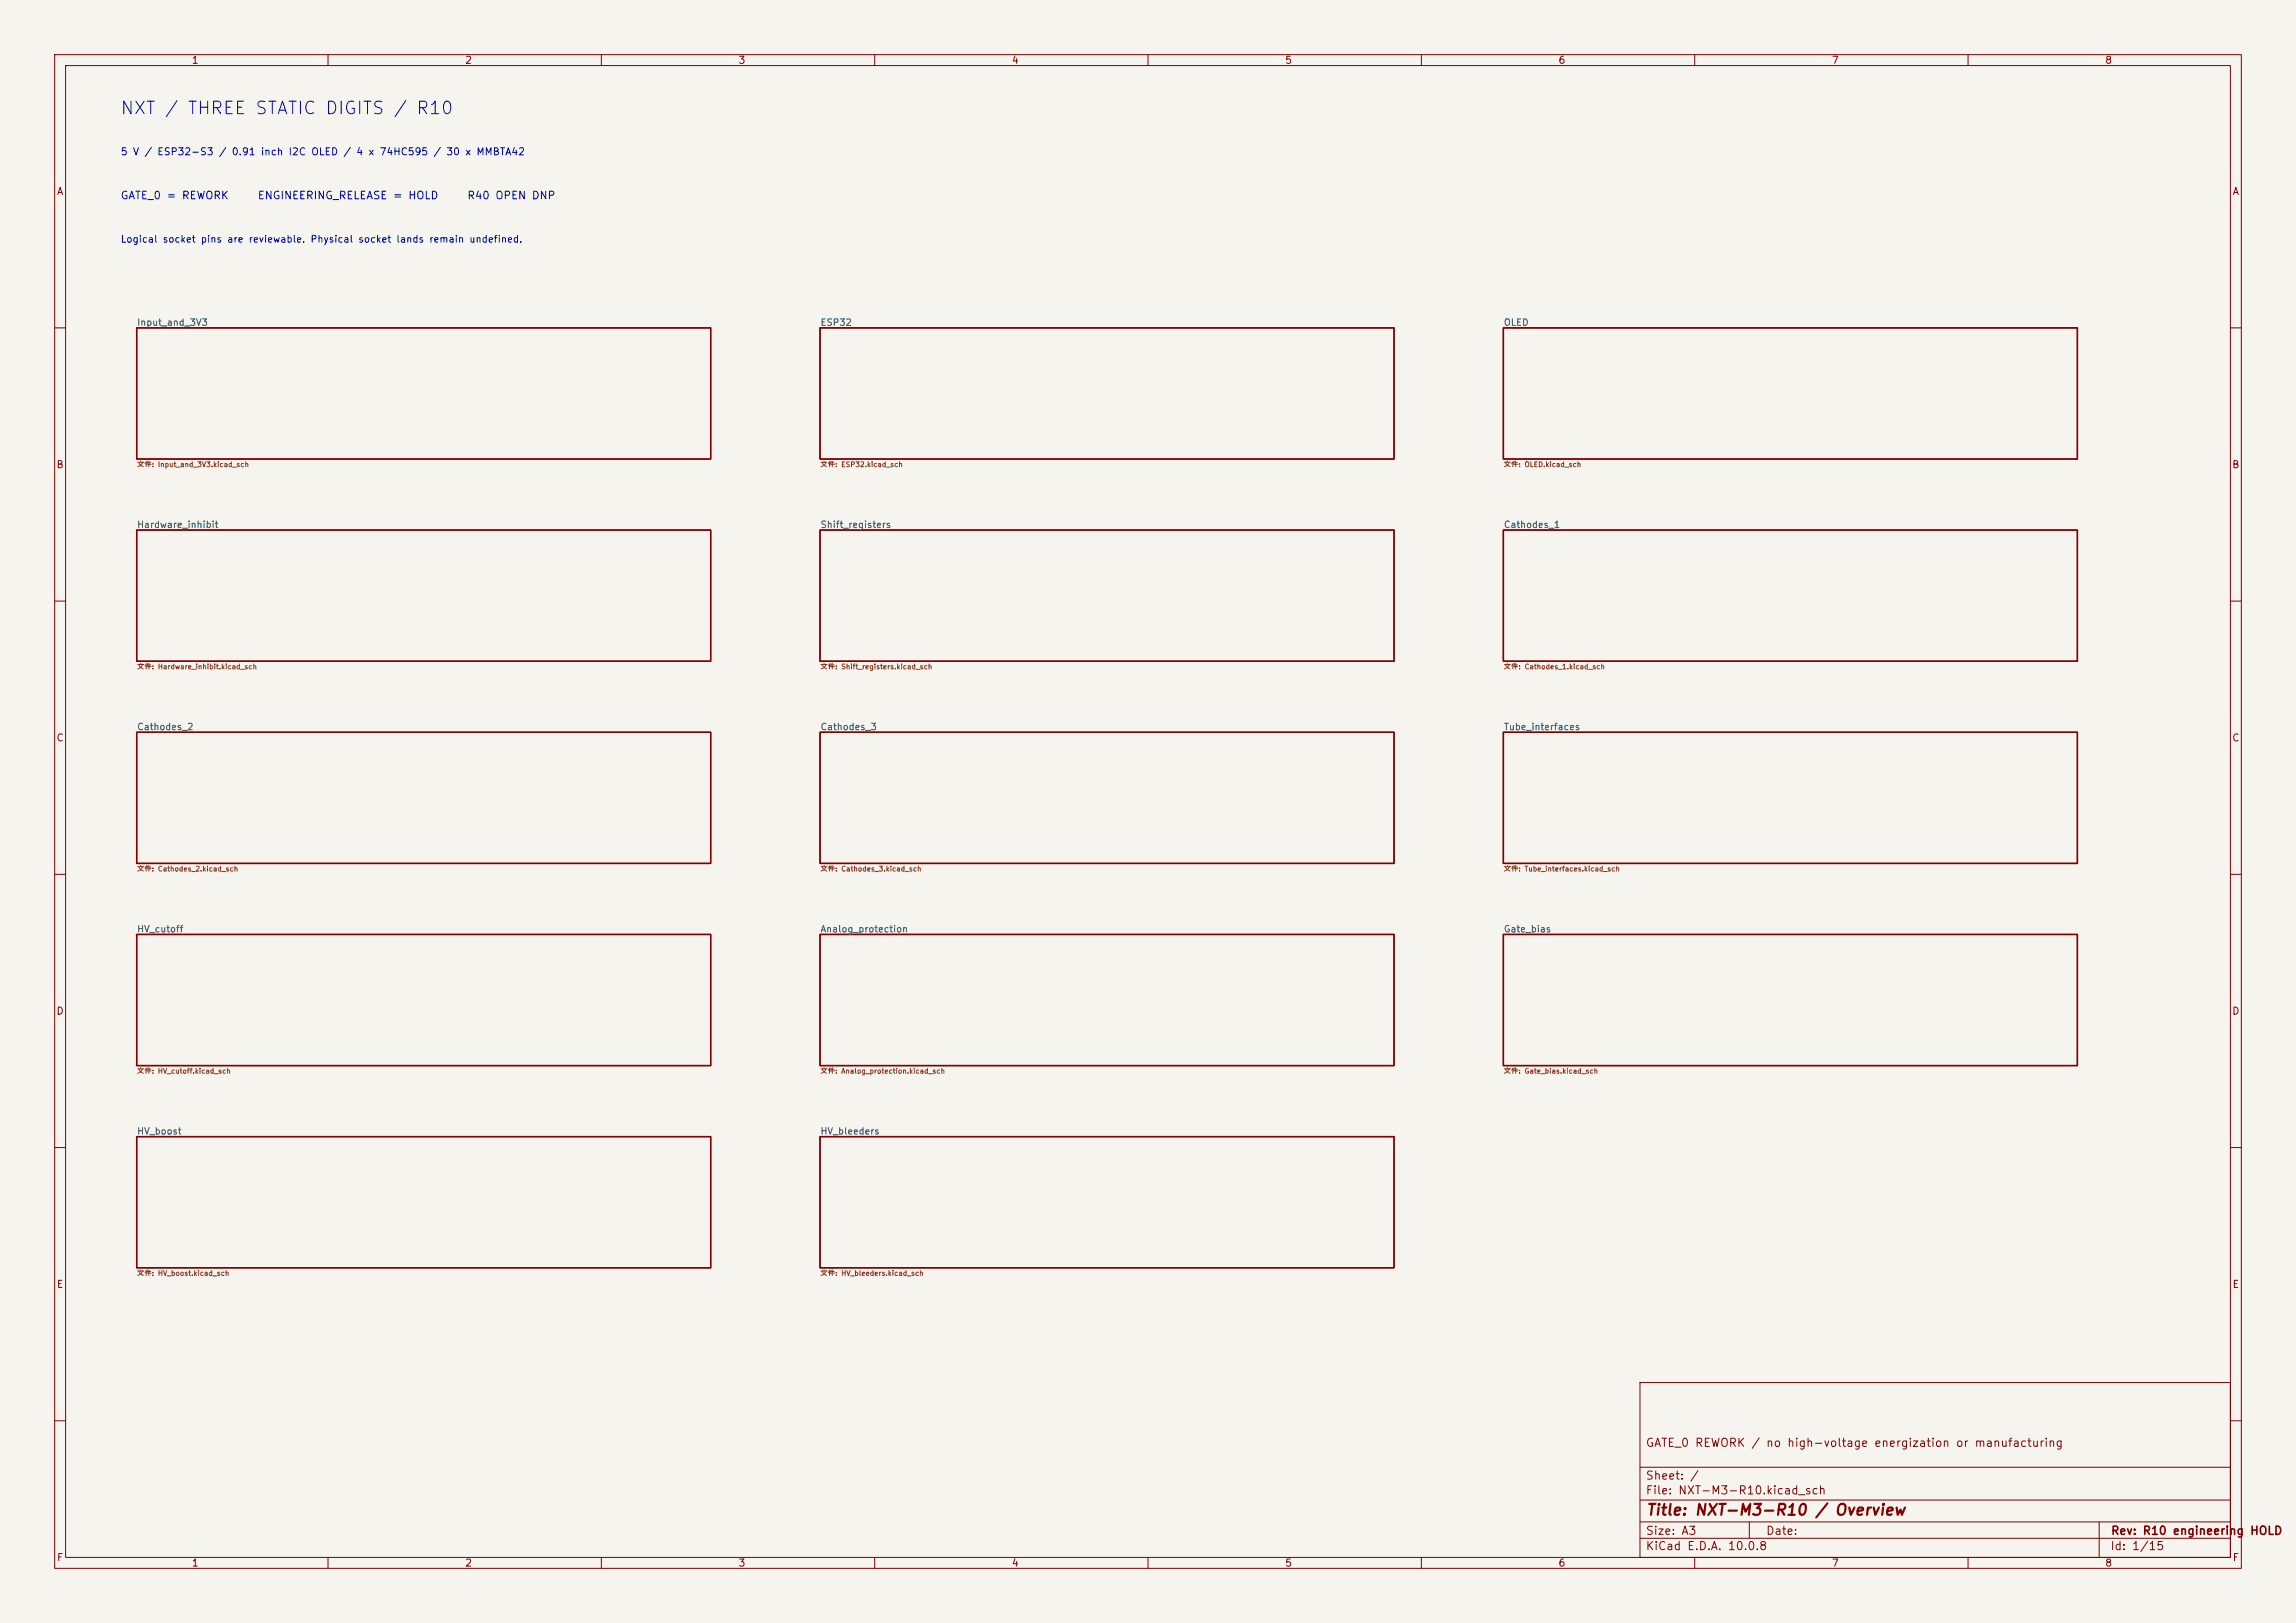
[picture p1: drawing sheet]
<svg xmlns="http://www.w3.org/2000/svg" width="420mm" height="297mm" viewBox="0 0 420 297" stroke-linecap="round" stroke-linejoin="round" font-family="sans-serif">
<defs><g id="words">
<text font-size="2.3" fill="#0000c2" x="21.9" y="21.5">NXT / THREE STATIC DIGITS / R10</text>
<text font-size="2" fill="#840000" x="301" y="277.8">Title: NXT-M3-R10 / Overview</text>
<g font-size="1.5" fill="#840000">
<text x="300.9" y="265.1">GATE_0 REWORK / no high-voltage energization or manufacturing</text>
<text x="300.9" y="273.8">File: NXT-M3-R10.kicad_sch</text>
<text x="300.9" y="271.1">Sheet: /</text>
<text x="300.9" y="281.2">Size: A3</text>
<text x="322.9" y="281.2">Date:</text>
<text x="386" y="281.2">Rev: R10 engineering HOLD</text>
<text x="300.9" y="284">KiCad E.D.A. 10.0.8</text>
<text x="385.9" y="284">Id: 1/15</text>
</g>
<g font-size="1.4" fill="#0000c2">
<text x="22" y="36.8">GATE_0 = REWORK</text>
<text x="47" y="36.8">ENGINEERING_RELEASE = HOLD</text>
<text x="85.4" y="36.8">R40 OPEN DNP</text>
</g>
<g font-size="1.3" fill="#840000">
<text x="35" y="12">1</text>
<text x="85" y="12">2</text>
<text x="135" y="12">3</text>
<text x="185" y="12">4</text>
<text x="235" y="12">5</text>
<text x="285" y="12">6</text>
<text x="335" y="12">7</text>
<text x="385" y="12">8</text>
<text x="10.3" y="36">A</text>
<text x="408.3" y="36">A</text>
<text x="10.2" y="86">B</text>
<text x="408.2" y="86">B</text>
<text x="10.2" y="136">C</text>
<text x="408.2" y="136">C</text>
<text x="10.2" y="186">D</text>
<text x="408.2" y="186">D</text>
<text x="10.3" y="236">E</text>
<text x="408.3" y="236">E</text>
<text x="10.3" y="286">F</text>
<text x="35" y="287">1</text>
<text x="85" y="287">2</text>
<text x="135" y="287">3</text>
<text x="185" y="287">4</text>
<text x="235" y="287">5</text>
<text x="285" y="287">6</text>
<text x="335" y="287">7</text>
<text x="385" y="287">8</text>
<text x="408.3" y="286">F</text>
</g>
<g font-size="1.3" fill="#0000c2">
<text x="22" y="28.7">5 V / ESP32-S3 / 0.91 inch I2C OLED / 4 x 74HC595 / 30 x MMBTA42</text>
<text x="22" y="44.7">Logical socket pins are reviewable. Physical socket lands remain undefined.</text>
</g>
<g font-size="1.2" fill="#006464">
<text x="25" y="59.9">Input_and_3V3</text>
<text x="150" y="59.9">ESP32</text>
<text x="275" y="59.9">OLED</text>
<text x="25" y="96.9">Hardware_inhibit</text>
<text x="150" y="96.9">Shift_registers</text>
<text x="275" y="96.9">Cathodes_1</text>
<text x="25" y="133.9">Cathodes_2</text>
<text x="150" y="133.9">Cathodes_3</text>
<text x="275" y="133.9">Tube_interfaces</text>
<text x="25" y="170.9">HV_cutoff</text>
<text x="150" y="170.9">Analog_protection</text>
<text x="275" y="170.9">Gate_bias</text>
<text x="25" y="207.9">HV_boost</text>
<text x="150" y="207.9">HV_bleeders</text>
</g>
<g font-size=".9" fill="#725600">
<text x="25" y="85.7">文件: Input_and_3V3.kicad_sch</text>
<text x="150" y="85.7">文件: ESP32.kicad_sch</text>
<text x="275" y="85.7">文件: OLED.kicad_sch</text>
<text x="25" y="122.7">文件: Hardware_inhibit.kicad_sch</text>
<text x="150" y="122.7">文件: Shift_registers.kicad_sch</text>
<text x="275" y="122.7">文件: Cathodes_1.kicad_sch</text>
<text x="25" y="159.7">文件: Cathodes_2.kicad_sch</text>
<text x="150" y="159.7">文件: Cathodes_3.kicad_sch</text>
<text x="275" y="159.7">文件: Tube_interfaces.kicad_sch</text>
<text x="25" y="196.7">文件: HV_cutoff.kicad_sch</text>
<text x="150" y="196.7">文件: Analog_protection.kicad_sch</text>
<text x="275" y="196.7">文件: Gate_bias.kicad_sch</text>
<text x="25" y="233.7">文件: HV_boost.kicad_sch</text>
<text x="150" y="233.7">文件: HV_bleeders.kicad_sch</text>
</g>
</g></defs>
<path d="M0 0h420v297h-420z" fill="#f5f4ef" stroke="#f5f4ef" stroke-width=".18"/>
<g fill="none" stroke="#840000" stroke-width=".18">
<path d="M10 10h400v277h-400zM12 12h396v273h-396zM60 10v2M110 10v2M160 10v2M210 10v2M260 10v2M310 10v2M360 10v2M10 60h2M408 60h2M10 110h2"/>
<path d="M408 110h2M10 160h2M408 160h2M10 210h2M408 210h2M300 253h108v32h-108zM10 260h2M300 278.5h108M300 274.5h108M300 268.5h108M320 278.5v3M384 278.5v6.5"/>
<path d="M408 260h2M60 285v2M110 285v2M160 285v2M210 285v2M260 285v2M300 281.5h108M310 285v2M360 285v2"/>
</g>
<g fill="none" stroke="#840000" stroke-width=".25">
<path d="M25 60h105v24h-105zM150 60h105v24h-105zM275 60h105v24h-105zM25 97h105v24h-105zM150 97h105v24h-105zM275 97h105v24h-105zM25 134h105v24h-105zM150 134h105v24h-105zM275 134h105v24h-105zM25 171h105v24h-105zM150 171h105v24h-105zM275 171h105v24h-105z"/>
<path d="M25 208h105v24h-105zM150 208h105v24h-105z"/>
</g>
<use href="#words"/>
</svg>
